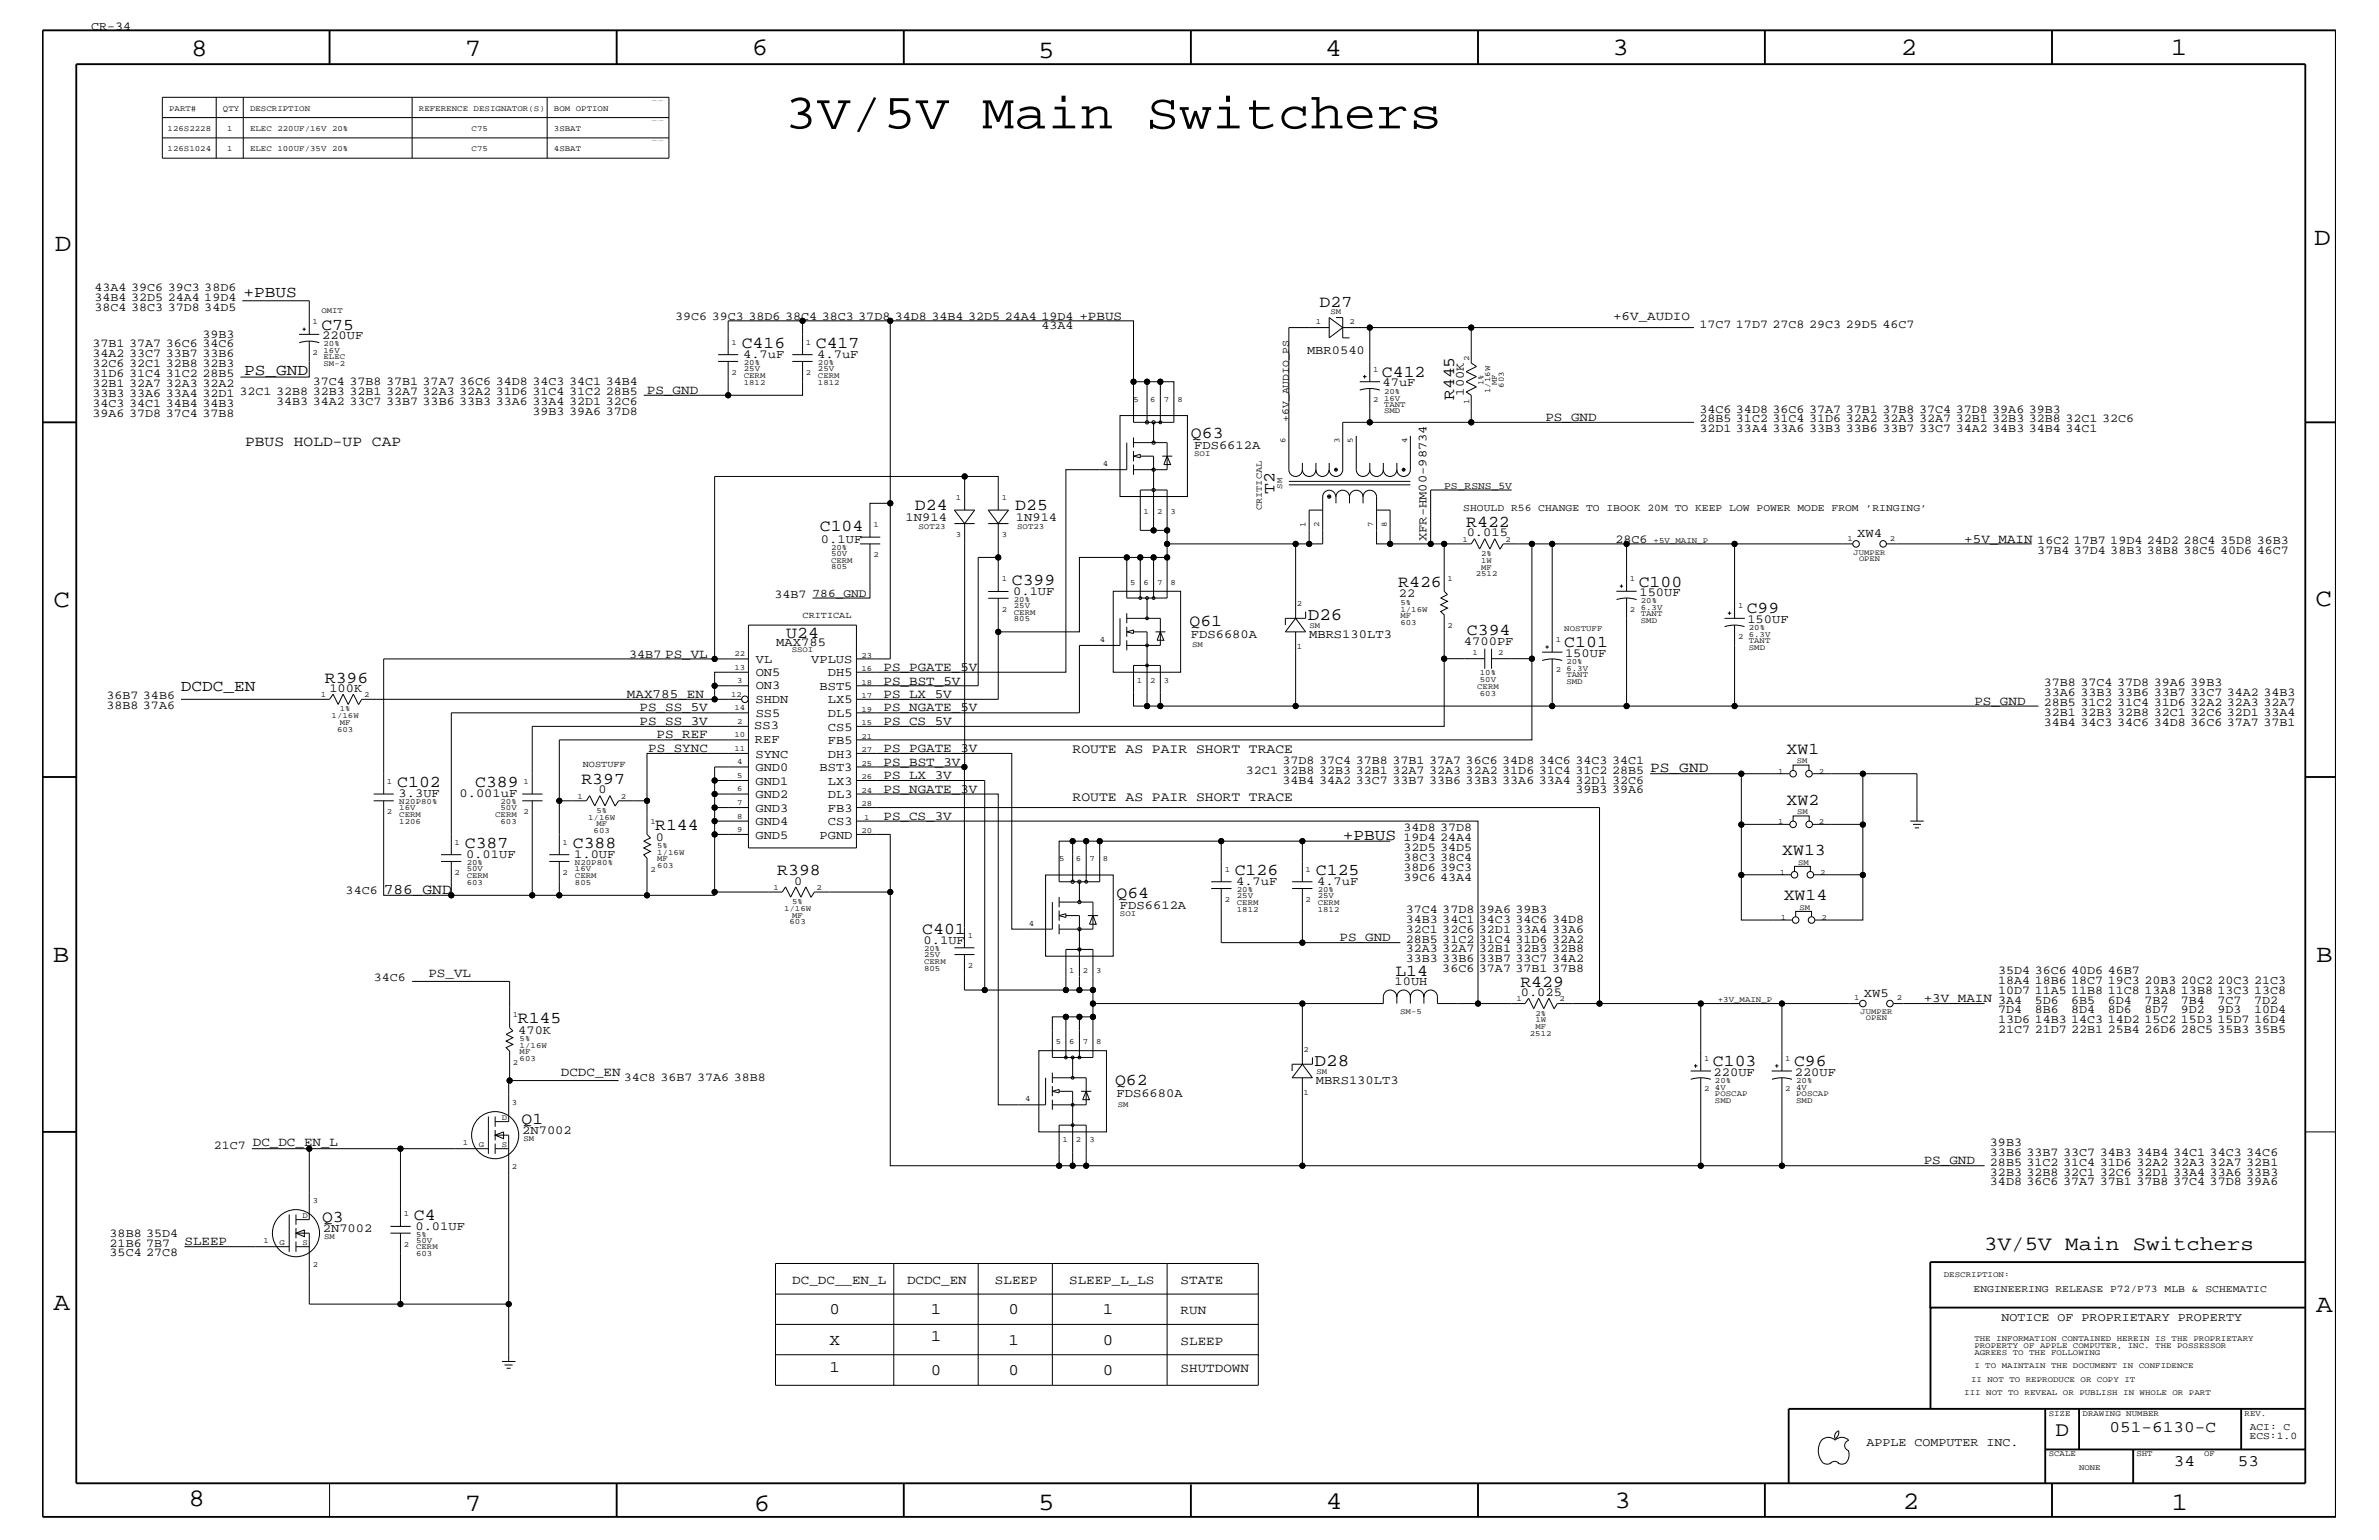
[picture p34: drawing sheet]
<svg xmlns="http://www.w3.org/2000/svg" width="432mm" height="279mm" viewBox="0 0 432 279" stroke-linecap="round" stroke-linejoin="round" font-family="sans-serif">
<defs><g id="words">
<text font-size="9" x="142.4" y="23.3">3V/5V Main Switchers</text>
<g font-size="4.6">
<text x="34.7" y="10.2">8</text>
<text x="84.4" y="10.2">7</text>
<text x="136.4" y="10">6</text>
<text x="188.4" y="10.6">5</text>
<text x="240.5" y="10.2">4</text>
<text x="292.7" y="10">3</text>
<text x="345" y="9.9">2</text>
<text x="394" y="9.9">1</text>
<text x="9.9" y="45.6">D</text>
<text x="420" y="44.5">D</text>
<text x="9.7" y="110.2">C</text>
<text x="420.3" y="110">C</text>
<text x="9.6" y="174.6">B</text>
<text x="420.4" y="174.5">B</text>
<text x="9.7" y="237.7">A</text>
<text x="420.4" y="238.1">A</text>
<text x="34.2" y="273.3">8</text>
<text x="84.4" y="274.1">7</text>
<text x="136.8" y="274.1">6</text>
<text x="188.4" y="273.9">5</text>
<text x="240.7" y="273.8">4</text>
<text x="293" y="273.6">3</text>
<text x="345.4" y="273.8">2</text>
<text x="394.2" y="274">1</text>
</g>
<text font-size="3.8" x="373.1" y="260.5">D</text>
<text font-size="3.7" x="360.2" y="226.8">3V/5V Main Switchers</text>
<g font-size="3.2">
<text x="237.4" y="112.5">D26</text>
<text x="238.6" y="193.5">D28</text>
</g>
<g font-size="3">
<text x="58.3" y="59.8">C75</text>
<text x="239.5" y="55.7">D27</text>
<text x="134.6" y="63.1">C416</text>
<text x="148.1" y="63.1">C417</text>
<text x="250.8" y="68.4">C412</text>
<text x="263.9" y="72.6" transform="rotate(-90 263.9 72.6)">R445</text>
<text x="216.2" y="79.5">Q63</text>
<text x="231.4" y="89.6" transform="rotate(-90 231.4 89.6)">T2</text>
<text x="166.1" y="92.5">D24</text>
<text x="184.3" y="92.5">D25</text>
<text x="266.1" y="95.6">R422</text>
<text x="148.8" y="96.3">C104</text>
<text x="183.6" y="106.1">C399</text>
<text x="253.8" y="106.6">R426</text>
<text x="297.4" y="106.4">C100</text>
<text x="215.9" y="113.5">Q61</text>
<text x="317" y="111.3">C99</text>
<text x="142.7" y="115.7">U24</text>
<text x="266.3" y="115.2">C394</text>
<text x="283.9" y="117.4">C101</text>
<text x="58.9" y="123.8">R396</text>
<text x="324.3" y="136.8">XW1</text>
<text x="72.1" y="142.8">C102</text>
<text x="86.2" y="142.8">C389</text>
<text x="105.5" y="142.2">R397</text>
<text x="324.3" y="146">XW2</text>
<text x="84.4" y="153.8">C387</text>
<text x="104" y="153.8">C388</text>
<text x="118.9" y="150.7">R144</text>
<text x="323.5" y="155.2">XW13</text>
<text x="141.1" y="158.7">R398</text>
<text x="224.1" y="158.7">C126</text>
<text x="238.8" y="158.7">C125</text>
<text x="202.6" y="162.9">Q64</text>
<text x="323.7" y="163.4">XW14</text>
<text x="167.4" y="169.5">C401</text>
<text x="253.3" y="177">L14</text>
<text x="275.9" y="179">R429</text>
<text x="94" y="185.7">R145</text>
<text x="202.4" y="196.9">Q62</text>
<text x="310.9" y="193.5">C103</text>
<text x="325.6" y="193.5">C96</text>
<text x="94.7" y="204">Q1</text>
<text x="58.5" y="221.8">Q3</text>
<text x="75.1" y="221.3">C4</text>
</g>
<g font-size="2.9">
<text x="44.2" y="53.9">+PBUS</text>
<text x="44.3" y="67.9">PS_GND</text>
<text x="32.9" y="125.4">DCDC_EN</text>
<text x="243.7" y="152.4">+PBUS</text>
<text x="150.5" y="238.5">0</text>
<text x="169" y="238.5">1</text>
<text x="183" y="238.5">0</text>
<text x="200.2" y="238.5">1</text>
<text x="150.5" y="244">X</text>
<text x="169" y="243.4">1</text>
<text x="183" y="244">1</text>
<text x="200.2" y="244">0</text>
<text x="150.5" y="248.9">1</text>
<text x="169" y="249.5">0</text>
<text x="183" y="249.5">0</text>
<text x="200.2" y="249.5">0</text>
<text x="382.9" y="259.9">051-6130-C</text>
<text x="394.5" y="266">34</text>
<text x="406.2" y="266">53</text>
</g>
<g font-size="2.7">
<text x="44.5" y="80.9">PBUS HOLD-UP CAP</text>
<text x="299.5" y="140.1">PS_GND</text>
<text x="69.6" y="162.2">786_GND</text>
</g>
<g font-size="2.4">
<text x="194.7" y="136.7">ROUTE AS PAIR SHORT TRACE</text>
<text x="194.7" y="145.3">ROUTE AS PAIR SHORT TRACE</text>
</g>
<g font-size="2.3">
<text x="292.8" y="58">+6V_AUDIO</text>
<text x="117.4" y="71.5">PS_GND</text>
<text x="280.5" y="76.4">PS_GND</text>
<text x="337.1" y="97.5">XW4</text>
<text x="356.5" y="98.4">+5V_MAIN 16C2 17B7 19D4 24D2 28C4 35D8 36B3</text>
<text x="160.4" y="124.2">PS_BST_5V</text>
<text x="160.4" y="121.8">PS_PGATE_5V</text>
<text x="113.8" y="126.6">MAX785_EN</text>
<text x="116.1" y="131.5">PS_SS_3V</text>
<text x="116.1" y="129.1">PS_SS_5V</text>
<text x="160.4" y="126.6">PS_LX_5V</text>
<text x="160.4" y="131.5">PS_CS_5V</text>
<text x="160.4" y="129.1">PS_NGATE_5V</text>
<text x="358.4" y="127.8">PS_GND</text>
<text x="117.6" y="136.4">PS_SYNC</text>
<text x="119.2" y="134">PS_REF</text>
<text x="160.4" y="136.4">PS_PGATE_3V</text>
<text x="160.4" y="141.4">PS_LX_3V</text>
<text x="160.4" y="138.9">PS_BST_3V</text>
<text x="160.4" y="143.8">PS_NGATE_3V</text>
<text x="160.4" y="148.7">PS_CS_3V</text>
<text x="243.1" y="170.8">PS_GND</text>
<text x="77.8" y="177.2">PS_VL</text>
<text x="338.3" y="180.8">XW5</text>
<text x="349.2" y="181.8">+3V_MAIN 3A4</text>
<text x="101.8" y="195.3">DCDC_EN</text>
<text x="349.2" y="211.2">PS_GND</text>
<text x="33.5" y="225.9">SLEEP</text>
<text x="143.8" y="232.9">DC_DC__EN_L</text>
<text x="164.6" y="232.9">DCDC_EN</text>
<text x="180.6" y="232.9">SLEEP</text>
<text x="194.1" y="232.9">SLEEP_L_LS</text>
<text x="214.3" y="232.9">STATE</text>
<text x="214.3" y="238.5">RUN</text>
<text x="214.3" y="244">SLEEP</text>
<text x="214.3" y="248.9">SHUTDOWN</text>
</g>
<g font-size="2.2">
<text x="16.6" y="5.5">CR-34</text>
<text x="17.1" y="52.8">43A4 39C6 39C3 38D6</text>
<text x="17.1" y="54.6">34B4 32D5 24A4 19D4</text>
<text x="17.1" y="56.4">38C4 38C3 37D8 34D5</text>
<text x="122.6" y="58">39C6 39C3 38D6 38C4 38C3 37D8 34D8 34B4 32D5 24A4 19D4 +PBUS</text>
<text x="189" y="59.8">43A4</text>
<text x="308.5" y="59.4">17C7 17D7 27C8 29C3 29D5 46C7</text>
<text x="16.8" y="64.8">34A2 33C7 33B7 33B6</text>
<text x="16.8" y="63">37B1 37A7 36C6 34C6</text>
<text x="36.7" y="61.3">39B3</text>
<text x="58.5" y="61.5">220UF</text>
<text x="134.9" y="65">4.7uF</text>
<text x="148.3" y="65">4.7uF</text>
<text x="237.2" y="64.2">MBR0540</text>
<text x="16.8" y="68.4">31D6 31C4 31C2 28B5</text>
<text x="16.8" y="70.2">32B1 32A7 32A3 32A2</text>
<text x="16.8" y="66.6">32C6 32C1 32B8 32B3</text>
<text x="16.8" y="72">33B3 33A6 33A4 32D1 32C1 32B8 32B3 32B1 32A7 32A3 32A2 31D6 31C4 31C2 28B5</text>
<text x="56.8" y="69.9">37C4 37B8 37B1 37A7 36C6 34D8 34C3 34C1 34B4</text>
<text x="251" y="70.1">47uF</text>
<text x="265.7" y="71.8" transform="rotate(-90 265.7 71.8)">100K</text>
<text x="16.8" y="73.8">34C3 34C1 34B4 34B3</text>
<text x="16.8" y="75.6">39A6 37D8 37C4 37B8</text>
<text x="50.1" y="73.5">34B3 34A2 33C7 33B7 33B6 33B3 33A6 33A4 32D1 32C6</text>
<text x="96.6" y="75.3">39B3 39A6 37D8</text>
<text x="308.5" y="76.6">28B5 31C2 31C4 31D6 32A2 32A3 32A7 32B1 32B3 32B8 32C1 32C6</text>
<text x="308.5" y="74.8">34C6 34D8 36C6 37A7 37B1 37B8 37C4 37D8 39A6 39B3</text>
<text x="216.7" y="81.5">FDS6612A</text>
<text x="308.5" y="78.4">32D1 33A4 33A6 33B3 33B6 33B7 33C7 34A2 34B3 34B4 34C1</text>
<text x="164.4" y="94.5">1N914</text>
<text x="184.4" y="94.5">1N914</text>
<text x="149" y="98.5">0.1UF</text>
<text x="258.9" y="98.2" transform="rotate(-90 258.9 98.2)">XFR-HM00-98734</text>
<text x="266.2" y="97.3">0.015</text>
<text x="293.2" y="98.4">28C6</text>
<text x="369.8" y="100.5">37B4 37D4 38B3 38B8 38C5 40D6 46C7</text>
<text x="183.9" y="107.9">0.1UF</text>
<text x="140.6" y="108.5">34B7 786_GND</text>
<text x="253.9" y="108.4">22</text>
<text x="297.6" y="108.1">150UF</text>
<text x="317.2" y="113">150UF</text>
<text x="114.2" y="119.3">34B7 PS_VL</text>
<text x="140.9" y="117.2">MAX785</text>
<text x="216.2" y="115.7">FDS6680A</text>
<text x="237.6" y="115.7">MBRS130LT3</text>
<text x="265.7" y="117.1">4700PF</text>
<text x="284.1" y="119.2">150UF</text>
<text x="59.8" y="125.5">100K</text>
<text x="137.2" y="125">ON3</text>
<text x="137.2" y="122.7">ON5</text>
<text x="137.2" y="120.3">VL</text>
<text x="147.2" y="120.3">VPLUS</text>
<text x="148.8" y="125.2">BST5</text>
<text x="150.3" y="122.7">DH5</text>
<text x="371" y="124.5">37B8 37C4 37D8 39A6 39B3</text>
<text x="19.3" y="126.9">36B7 34B6</text>
<text x="19.3" y="128.7">38B8 37A6</text>
<text x="137.1" y="127.6">SHDN</text>
<text x="137.2" y="130.1">SS5</text>
<text x="150.3" y="130.1">DL5</text>
<text x="150.3" y="127.6">LX5</text>
<text x="371" y="128.1">28B5 31C2 31C4 31D6 32A2 32A3 32A7</text>
<text x="371" y="129.9">32B1 32B3 32B8 32C1 32C6 32D1 33A4</text>
<text x="371" y="126.3">33A6 33B3 33B6 33B7 33C7 34A2 34B3</text>
<text x="371" y="131.7">34B4 34C3 34C6 34D8 36C6 37A7 37B1</text>
<text x="136.9" y="132.3">SS3</text>
<text x="137" y="134.7">REF</text>
<text x="137.1" y="137.5">SYNC</text>
<text x="150.3" y="132.5">CS5</text>
<text x="150.3" y="135">FB5</text>
<text x="150.3" y="137.5">DH3</text>
<text x="108.6" y="143.9">0</text>
<text x="137.1" y="142.4">GND1</text>
<text x="137.1" y="139.9">GND0</text>
<text x="148.8" y="139.9">BST3</text>
<text x="150.3" y="142.4">LX3</text>
<text x="226.1" y="140.4">32C1 32B8 32B3 32B1 32A7 32A3 32A2 31D6 31C4 31C2 28B5</text>
<text x="232.8" y="142.2">34B4 34A2 33C7 33B7 33B6 33B3 33A6 33A4 32D1 32C6</text>
<text x="232.8" y="138.6">37D8 37C4 37B8 37B1 37A7 36C6 34D8 34C6 34C3 34C1</text>
<text x="286" y="143.9">39B3 39A6</text>
<text x="72.3" y="144.7">3.3UF</text>
<text x="83.4" y="144.7">0.001uF</text>
<text x="137.1" y="149.7">GND4</text>
<text x="137.1" y="147.3">GND3</text>
<text x="137.1" y="144.8">GND2</text>
<text x="150.3" y="149.7">CS3</text>
<text x="150.3" y="147.3">FB3</text>
<text x="150.3" y="144.8">DL3</text>
<text x="84.6" y="155.7">0.01UF</text>
<text x="104.2" y="155.7">1.0UF</text>
<text x="119" y="152.5">0</text>
<text x="137.1" y="152.1">GND5</text>
<text x="148.8" y="152.1">PGND</text>
<text x="254.8" y="152.6">19D4 24A4</text>
<text x="254.8" y="154.4">32D5 34D5</text>
<text x="254.8" y="150.8">34D8 37D8</text>
<text x="144.2" y="160.5">0</text>
<text x="224.4" y="160.6">4.7uF</text>
<text x="239.1" y="160.6">4.7uF</text>
<text x="254.8" y="156.2">38C3 38C4</text>
<text x="254.8" y="158">38D6 39C3</text>
<text x="254.8" y="159.8">39C6 43A4</text>
<text x="62.7" y="162.2">34C6</text>
<text x="203.3" y="164.9">FDS6612A</text>
<text x="255.1" y="167.4">34B3 34C1 34C3 34C6 34D8</text>
<text x="255.1" y="165.7">37C4 37D8 39A6 39B3</text>
<text x="167.6" y="171.3">0.1UF</text>
<text x="255.1" y="171">28B5 31C2 31C4 31D6 32A2</text>
<text x="255.1" y="172.8">32A3 32A7 32B1 32B3 32B8</text>
<text x="255.1" y="169.2">32C1 32C6 32D1 33A4 33A6</text>
<text x="67.9" y="178.1">34C6</text>
<text x="253.1" y="178.7">10UH</text>
<text x="255.1" y="174.6">33B3 33B6 33B7 33C7 34A2</text>
<text x="261.8" y="176.4">36C6 37A7 37B1 37B8</text>
<text x="362.7" y="178.5">18A4 18B6 18C7 19C3 20B3 20C2 20C3 21C3</text>
<text x="362.7" y="176.7">35D4 36C6 40D6 46B7</text>
<text x="276" y="180.7">0.025</text>
<text x="362.7" y="183.9">7D4</text>
<text x="362.7" y="180.3">10D7 11A5 11B8 11C8 13A8 13B8 13C3 13C8</text>
<text x="362.7" y="185.6">13D6 14B3 14C3 14D2 15C2 15D3 15D7 16D4</text>
<text x="369.3" y="182.1">5D6</text>
<text x="369.3" y="183.9">8B6</text>
<text x="375.9" y="182.1">6B5</text>
<text x="375.9" y="183.9">8D4</text>
<text x="382.6" y="182.1">6D4</text>
<text x="382.6" y="183.9">8D6</text>
<text x="389.2" y="182.1">7B2</text>
<text x="389.2" y="183.9">8D7</text>
<text x="395.9" y="182.1">7B4</text>
<text x="395.9" y="183.9">9D2</text>
<text x="402.5" y="182.1">7C7</text>
<text x="402.5" y="183.9">9D3</text>
<text x="409.1" y="182.1">7D2</text>
<text x="409.2" y="183.9">10D4</text>
<text x="94.1" y="187.5">470K</text>
<text x="362.7" y="187.4">21C7 21D7 22B1 25B4 26D6 28C5 35B3 35B5</text>
<text x="113.2" y="196">34C8 36B7 37A6 38B8</text>
<text x="238.8" y="196.6">MBRS130LT3</text>
<text x="311" y="195.2">220UF</text>
<text x="325.8" y="195.2">220UF</text>
<text x="202.6" y="199.1">FDS6680A</text>
<text x="38.8" y="208.4">21C7 DC_DC_EN_L</text>
<text x="94.8" y="205.7">2N7002</text>
<text x="361.2" y="209.7">33B6 33B7 33C7 34B3 34B4 34C1 34C3 34C6</text>
<text x="361.2" y="207.9">39B3</text>
<text x="361.2" y="211.5">28B5 31C2 31C4 31D6 32A2 32A3 32A7 32B1</text>
<text x="361.2" y="213.3">32B3 32B8 32C1 32C6 32D1 33A4 33A6 33B3</text>
<text x="361.2" y="215">34D8 36C6 37A7 37B1 37B8 37C4 37D8 39A6</text>
<text x="19.9" y="226.2">21B6 7B7</text>
<text x="19.9" y="228">35C4 27C8</text>
<text x="19.9" y="224.4">38B8 35D4</text>
<text x="58.6" y="223.5">2N7002</text>
<text x="75.4" y="223.1">0.01UF</text>
<text x="363.3" y="239.7">NOTICE OF PROPRIETARY PROPERTY</text>
<text x="338.8" y="262.3">APPLE COMPUTER INC.</text>
</g>
<g font-size="1.9">
<text x="233.9" y="76.5" transform="rotate(-90 233.9 76.5)">+6V_AUDIO_PS</text>
<text x="262.1" y="88.6">PS_RSNS_5V</text>
<text x="265.6" y="92.6">SHOULD R56 CHANGE TO IBOOK 20M TO KEEP LOW POWER MODE FROM ’RINGING’</text>
<text x="358.2" y="234.4">ENGINEERING RELEASE P72/P73 MLB &amp; SCHEMATIC</text>
<text x="408.3" y="261.1">ECS:1.0</text>
<text x="408.3" y="259.5">ACI: C</text>
</g>
<g font-size="1.7">
<text x="229" y="92.5" transform="rotate(-90 229 92.5)">CRITICAL</text>
<text x="145.7" y="112.2">CRITICAL</text>
<text x="105.8" y="139.1">NOSTUFF</text>
</g>
<g font-size="1.5">
<text x="30.4" y="23.8">126S2228</text>
<text x="30.7" y="20.1">PART#</text>
<text x="40.5" y="20.1">QTY</text>
<text x="41.2" y="23.8">1</text>
<text x="45.4" y="20.1">DESCRIPTION</text>
<text x="45.4" y="23.8">ELEC 220UF/16V 20%</text>
<text x="76" y="20.1">REFERENCE DESIGNATOR(S)</text>
<text x="85.6" y="23.8">C75</text>
<text x="100.5" y="20.1">BOM OPTION</text>
<text x="100.5" y="23.8">3SBAT</text>
<text x="30.4" y="27.5">126S1024</text>
<text x="41.2" y="27.5">1</text>
<text x="45.4" y="27.5">ELEC 100UF/35V 20%</text>
<text x="85.6" y="27.5">C75</text>
<text x="100.5" y="27.5">4SBAT</text>
<text x="56.7" y="58.8">1</text>
<text x="58.3" y="56.8">OMIT</text>
<text x="238.8" y="58.8">1</text>
<text x="241.5" y="57">SM</text>
<text x="244.9" y="58.8">2</text>
<text x="56.7" y="64.3">2</text>
<text x="58.7" y="65.2">ELEC</text>
<text x="58.7" y="64.1">16V</text>
<text x="58.7" y="62.9">20%</text>
<text x="132.8" y="62.5">1</text>
<text x="146.3" y="62.5">1</text>
<text x="266.7" y="65.4" transform="rotate(-90 266.7 65.4)">2</text>
<text x="58.7" y="66.4">SM-2</text>
<text x="132.8" y="68">2</text>
<text x="135" y="69.8">1812</text>
<text x="135" y="68.5">CERM</text>
<text x="135" y="67.3">25V</text>
<text x="135" y="66.2">20%</text>
<text x="146.3" y="68">2</text>
<text x="148.5" y="69.8">1812</text>
<text x="148.5" y="68.5">CERM</text>
<text x="148.5" y="67.3">25V</text>
<text x="148.5" y="66.2">20%</text>
<text x="249.3" y="67.4">1</text>
<text x="251.2" y="71.5">20%</text>
<text x="269.2" y="69.8" transform="rotate(-90 269.2 69.8)">1%</text>
<text x="270.5" y="71.4" transform="rotate(-90 270.5 71.4)">1/16W</text>
<text x="271.7" y="69.8" transform="rotate(-90 271.7 69.8)">MF</text>
<text x="272.9" y="70.4" transform="rotate(-90 272.9 70.4)">603</text>
<text x="205.7" y="72.9">5</text>
<text x="208.8" y="72.9">6</text>
<text x="211.2" y="72.9">7</text>
<text x="213.7" y="72.9">8</text>
<text x="249.3" y="72.9">2</text>
<text x="251.2" y="75">SMD</text>
<text x="251.2" y="73.8">TANT</text>
<text x="251.2" y="72.7">16V</text>
<text x="266.7" y="73.3" transform="rotate(-90 266.7 73.3)">1</text>
<text x="216.7" y="82.8">SOI</text>
<text x="233.3" y="80.3" transform="rotate(-90 233.3 80.3)">6</text>
<text x="243.1" y="80.3" transform="rotate(-90 243.1 80.3)">3</text>
<text x="245.6" y="80.3" transform="rotate(-90 245.6 80.3)">5</text>
<text x="255.4" y="80.3" transform="rotate(-90 255.4 80.3)">4</text>
<text x="200.2" y="84.6">4</text>
<text x="232.7" y="88.6" transform="rotate(-90 232.7 88.6)">SM</text>
<text x="158.5" y="95.6">1</text>
<text x="166.7" y="96">SOT23</text>
<text x="173.5" y="90.7">1</text>
<text x="181.8" y="90.7">1</text>
<text x="184.6" y="96">SOT23</text>
<text x="207.6" y="93.2">1</text>
<text x="210" y="93.2">2</text>
<text x="212.5" y="93.2">3</text>
<text x="237" y="95.6" transform="rotate(-90 237 95.6)">1</text>
<text x="239.4" y="95.6" transform="rotate(-90 239.4 95.6)">2</text>
<text x="249.3" y="95.6" transform="rotate(-90 249.3 95.6)">7</text>
<text x="251.7" y="95.6" transform="rotate(-90 251.7 95.6)">8</text>
<text x="150.8" y="100.8">50V</text>
<text x="150.8" y="99.7">20%</text>
<text x="158.5" y="101.1">2</text>
<text x="173.5" y="97.5">3</text>
<text x="181.8" y="97.5">3</text>
<text x="265.4" y="98.3">1</text>
<text x="268.9" y="100.9">2%</text>
<text x="273.3" y="98.3">2</text>
<text x="300.1" y="98.4">+5V_MAIN_P</text>
<text x="335.3" y="98.1">1</text>
<text x="343" y="98.1">2</text>
<text x="150.8" y="103.3">805</text>
<text x="150.8" y="102.1">CERM</text>
<text x="181.8" y="105.5">1</text>
<text x="205.1" y="106">5</text>
<text x="207.6" y="106">6</text>
<text x="210" y="106">7</text>
<text x="212.5" y="106">8</text>
<text x="262.7" y="105.4">1</text>
<text x="267.9" y="104.6">2512</text>
<text x="268.9" y="103.3">MF</text>
<text x="268.9" y="102.1">1W</text>
<text x="295.8" y="105.4">1</text>
<text x="181.8" y="111">2</text>
<text x="184" y="112.7">805</text>
<text x="184" y="111.5">CERM</text>
<text x="184" y="110.3">25V</text>
<text x="184" y="109.2">20%</text>
<text x="235.4" y="110">2</text>
<text x="237.7" y="113.9">SM</text>
<text x="254.2" y="113.4">603</text>
<text x="254.2" y="112.2">MF</text>
<text x="254.2" y="111">1/16W</text>
<text x="254.2" y="109.7">5%</text>
<text x="295.8" y="111">2</text>
<text x="297.8" y="113">SMD</text>
<text x="297.8" y="111.8">TANT</text>
<text x="297.8" y="110.7">6.3V</text>
<text x="297.8" y="109.5">20%</text>
<text x="315.5" y="110.3">1</text>
<text x="133.3" y="119.1">22</text>
<text x="143.7" y="118.3">SSOI</text>
<text x="156.4" y="119.3">23</text>
<text x="199.6" y="116.5">4</text>
<text x="216.4" y="117.4">SM</text>
<text x="235.4" y="117.7">1</text>
<text x="262.7" y="114">2</text>
<text x="267.3" y="118.9">1</text>
<text x="271.9" y="118.9">2</text>
<text x="282.4" y="116.5">1</text>
<text x="283.9" y="114.4">NOSTUFF</text>
<text x="315.5" y="115.9">2</text>
<text x="317.4" y="117.9">SMD</text>
<text x="317.4" y="116.7">TANT</text>
<text x="317.4" y="115.6">6.3V</text>
<text x="317.4" y="114.4">20%</text>
<text x="133.3" y="121.5">13</text>
<text x="133.8" y="124">3</text>
<text x="156.4" y="121.8">16</text>
<text x="156.4" y="124.2">18</text>
<text x="206.3" y="123.8">1</text>
<text x="208.8" y="123.8">2</text>
<text x="211.2" y="123.8">3</text>
<text x="268.1" y="125">CERM</text>
<text x="268.6" y="123.8">50V</text>
<text x="268.6" y="122.6">10%</text>
<text x="282.4" y="122">2</text>
<text x="284.3" y="124.1">SMD</text>
<text x="284.3" y="122.9">TANT</text>
<text x="284.3" y="121.8">6.3V</text>
<text x="284.3" y="120.5">20%</text>
<text x="58.3" y="126.5">1</text>
<text x="60.2" y="130.3">1/16W</text>
<text x="61.7" y="131.5">MF</text>
<text x="61.7" y="129.1">1%</text>
<text x="66.1" y="126.5">2</text>
<text x="132.7" y="126.4">12</text>
<text x="133.3" y="128.9">14</text>
<text x="133.8" y="131.3">2</text>
<text x="156.4" y="126.7">17</text>
<text x="156.4" y="129.1">19</text>
<text x="156.4" y="131.6">15</text>
<text x="268.6" y="126.2">603</text>
<text x="61.2" y="132.8">603</text>
<text x="133.3" y="136.2">11</text>
<text x="133.3" y="133.8">10</text>
<text x="156.4" y="134">21</text>
<text x="156.4" y="136.5">27</text>
<text x="70.2" y="142.2">1</text>
<text x="95" y="142.2">1</text>
<text x="133.8" y="143.6">6</text>
<text x="133.8" y="141.1">5</text>
<text x="133.8" y="138.7">4</text>
<text x="156.4" y="141.4">26</text>
<text x="156.4" y="143.8">24</text>
<text x="156.4" y="138.9">25</text>
<text x="322.8" y="140.4">1</text>
<text x="326.1" y="138.5">SM</text>
<text x="330.1" y="140.4">2</text>
<text x="70.2" y="147.7">2</text>
<text x="72.5" y="149.4">1206</text>
<text x="72.5" y="148.2">CERM</text>
<text x="72.5" y="147">16V</text>
<text x="72.5" y="145.9">N20P80%</text>
<text x="89.9" y="148.2">CERM</text>
<text x="90.8" y="149.4">603</text>
<text x="90.8" y="147">50V</text>
<text x="90.8" y="145.9">20%</text>
<text x="95" y="147.7">2</text>
<text x="104.8" y="144.9">1</text>
<text x="106.7" y="148.7">1/16W</text>
<text x="108.2" y="149.9">MF</text>
<text x="108.2" y="147.5">5%</text>
<text x="112.7" y="144.9">2</text>
<text x="118.1" y="149.6">1</text>
<text x="133.8" y="148.5">8</text>
<text x="133.8" y="146.1">7</text>
<text x="156.4" y="146.3">28</text>
<text x="156.9" y="148.7">1</text>
<text x="322.8" y="149.6">1</text>
<text x="326.2" y="147.7">SM</text>
<text x="330.1" y="149.6">2</text>
<text x="82.5" y="153.2">1</text>
<text x="102.1" y="153.2">1</text>
<text x="107.7" y="151.2">603</text>
<text x="119.3" y="155.1">1/16W</text>
<text x="119.3" y="153.8">5%</text>
<text x="133.8" y="150.9">9</text>
<text x="156.4" y="151.2">20</text>
<text x="82.5" y="158.7">2</text>
<text x="84.7" y="160.5">603</text>
<text x="84.7" y="159.3">CERM</text>
<text x="84.7" y="158">50V</text>
<text x="84.7" y="156.9">20%</text>
<text x="102.1" y="158.7">2</text>
<text x="104.4" y="160.5">805</text>
<text x="104.4" y="159.3">CERM</text>
<text x="104.4" y="158">16V</text>
<text x="104.4" y="156.9">N20P80%</text>
<text x="118.1" y="158.2">2</text>
<text x="119.3" y="157.5">603</text>
<text x="119.3" y="156.3">MF</text>
<text x="140.4" y="161.5">1</text>
<text x="148.2" y="161.5">2</text>
<text x="192.2" y="156.3">5</text>
<text x="195.3" y="156.3">6</text>
<text x="197.7" y="156.3">7</text>
<text x="200.2" y="156.3">8</text>
<text x="222.3" y="158.2">1</text>
<text x="224.5" y="161.8">20%</text>
<text x="237" y="158.2">1</text>
<text x="239.2" y="161.8">20%</text>
<text x="323" y="158.7">1</text>
<text x="326.4" y="156.9">SM</text>
<text x="330.3" y="158.7">2</text>
<text x="142.3" y="165.3">1/16W</text>
<text x="143.3" y="167.7">603</text>
<text x="143.8" y="166.5">MF</text>
<text x="143.8" y="164">5%</text>
<text x="186.7" y="167.9">4</text>
<text x="203.3" y="166.1">SOI</text>
<text x="222.3" y="163.7">2</text>
<text x="224.5" y="165.4">1812</text>
<text x="224.5" y="164.2">CERM</text>
<text x="224.5" y="162.9">25V</text>
<text x="237" y="163.7">2</text>
<text x="239.2" y="165.4">1812</text>
<text x="239.2" y="164.2">CERM</text>
<text x="239.2" y="162.9">25V</text>
<text x="323.2" y="166.9">1</text>
<text x="326.6" y="165.1">SM</text>
<text x="330.6" y="166.9">2</text>
<text x="167.7" y="173.7">25V</text>
<text x="167.7" y="172.6">20%</text>
<text x="175.7" y="170.1">1</text>
<text x="167.7" y="176.1">805</text>
<text x="167.7" y="174.9">CERM</text>
<text x="175.7" y="175.6">2</text>
<text x="194.1" y="176.5">1</text>
<text x="196.5" y="176.5">2</text>
<text x="199" y="176.5">3</text>
<text x="93.1" y="184.6">1</text>
<text x="254.1" y="184">SM-5</text>
<text x="275.3" y="181.7">1</text>
<text x="278.7" y="185.5">1W</text>
<text x="278.7" y="184.3">2%</text>
<text x="283.1" y="181.7">2</text>
<text x="311.8" y="181.8">+3V_MAIN_P</text>
<text x="336.5" y="181.4">1</text>
<text x="344.3" y="181.4">2</text>
<text x="94.3" y="191.3">MF</text>
<text x="94.3" y="190.1">1/16W</text>
<text x="94.3" y="188.9">5%</text>
<text x="191.6" y="189.4">5</text>
<text x="194.1" y="189.4">6</text>
<text x="196.5" y="189.4">7</text>
<text x="199" y="189.4">8</text>
<text x="236.6" y="190.9">2</text>
<text x="277.7" y="188">2512</text>
<text x="278.7" y="186.7">MF</text>
<text x="93.1" y="193.2">2</text>
<text x="94.3" y="192.5">603</text>
<text x="238.9" y="194.8">SM</text>
<text x="309.3" y="198">2</text>
<text x="309.3" y="192.5">1</text>
<text x="311.3" y="197.7">4V</text>
<text x="311.3" y="196.5">20%</text>
<text x="324" y="198">2</text>
<text x="324" y="192.5">1</text>
<text x="326" y="197.7">4V</text>
<text x="326" y="196.5">20%</text>
<text x="91.1" y="203.3">D</text>
<text x="92.9" y="200.4">3</text>
<text x="186.1" y="199.8">4</text>
<text x="202.9" y="200.8">SM</text>
<text x="236.6" y="198.6">1</text>
<text x="311.3" y="200.1">SMD</text>
<text x="311.3" y="198.8">POSCAP</text>
<text x="326" y="200.1">SMD</text>
<text x="326" y="198.8">POSCAP</text>
<text x="84" y="207.8">1</text>
<text x="86.9" y="208">G</text>
<text x="91.1" y="208.2">S</text>
<text x="95" y="207.1">SM</text>
<text x="192.9" y="207.2">1</text>
<text x="195.3" y="207.2">2</text>
<text x="197.7" y="207.2">3</text>
<text x="92.9" y="212.1">2</text>
<text x="54.9" y="221">D</text>
<text x="56.8" y="218.2">3</text>
<text x="73.3" y="220.7">1</text>
<text x="47.8" y="225.6">1</text>
<text x="50.8" y="225.8">G</text>
<text x="54.9" y="225.9">S</text>
<text x="58.8" y="224.8">SM</text>
<text x="73.3" y="226.2">2</text>
<text x="75.5" y="227.9">603</text>
<text x="75.5" y="226.7">CERM</text>
<text x="75.5" y="225.5">50V</text>
<text x="75.5" y="224.4">5%</text>
<text x="56.8" y="229.9">2</text>
<text x="352.8" y="231.6">DESCRIPTION:</text>
<text x="358.4" y="245.8">AGREES TO THE FOLLOWING</text>
<text x="358.4" y="244.6">PROPERTY OF APPLE COMPUTER, INC. THE POSSESSOR</text>
<text x="358.4" y="243.4">THE INFORMATION CONTAINED HEREIN IS THE PROPRIETARY</text>
<text x="357.8" y="250.7">II NOT TO REPRODUCE OR COPY IT</text>
<text x="358.4" y="248.2">I TO MAINTAIN THE DOCUMENT IN CONFIDENCE</text>
<text x="356.5" y="253.2">III NOT TO REVEAL OR PUBLISH IN WHOLE OR PART</text>
<text x="371.9" y="256.8">SIZE</text>
<text x="378" y="256.8">DRAWING NUMBER</text>
<text x="407.4" y="256.8">REV.</text>
<text x="371.9" y="264.2">SCALE</text>
<text x="377.4" y="266.7">NONE</text>
<text x="387.8" y="264.2">SHT</text>
<text x="400" y="264.2">OF</text>
</g>
<g font-size="1.4">
<text x="336.4" y="100.7">JUMPER</text>
<text x="337.4" y="101.8">OPEN</text>
<text x="337.7" y="184">JUMPER</text>
<text x="338.6" y="185.1">OPEN</text>
</g>
<g font-size=".2">
<text x="118.3" y="18.2">TABLE_5_HEAD</text>
<text x="118.3" y="21.9">TABLE_5_ITEM</text>
<text x="118.3" y="25.6">TABLE_5_ITEM</text>
</g>
</g></defs>
<g fill="none" stroke="#000" stroke-width=".18">
<path d="M29.5 17.7h91.9v11h-91.9zM39.2 17.7v11M44.2 17.7v11M74.8 17.7v11M99.3 17.7v11M29.5 21.3h91.9M29.5 25h91.9M44 54.6h12.1v6.1M54.9 59.7h.6M55.2 59.4v.6M145.7 58.2h-13.5v6.1M161.6 58.2h-15.9v6.1"/>
<path d="M241.3 59.4h-7.4v25.8a1.23 1.23 0 0 0 1.3 1.2 1.23 1.23 0 0 0 1.2-1.2M241.3 57.6l2.4 1.8-2.4 1.9zM242.5 57.6h1.2v3.7h1.2M243.7 59.4h23.3v6.5l1 .6-1.9 .9 1.9 .9-1.9 1 1.9 .9-1.9 .9 .9 .6v4.9h40.5M248.6 59.4v9.9M267 59.4h40.5M54.3 60.7h3.7M54.3 62.2a5.9 5.9 0 0 1 3.7 0M56.1 66.9v1.5h-12.5M56.1 61.9v5M56.2 66.9h-.1M130.3 65.6h3.7"/>
<path d="M130.3 64.3h3.7M132.2 65.6v6.1M143.8 65.6h3.7M143.8 64.3h3.7M145.7 65.6v6.1h-28.9M203.3 75.4h12.2v14.7h-12.2zM205.7 69.3v-11.1h-44.1v33.1M205.7 79.4v1.8M208.2 76.6v-7.3h-2.5v7.3h7.4v-7.3h-2.5v7.3M208.2 69.3h2.4M209.4 76.6v3.7M246.2 79.1v6.1a1.23 1.23 0 0 0 1.2 1.2 1.23 1.23 0 0 0 1.2-1.2"/>
<path d="M246.8 69.3h3.7M246.8 70.8a5.9 5.9 0 0 1 3.6 0M247.4 68.3h.6M247.7 68v.7M248.6 70.5v6.1M256 79.1v6.1a1.23 1.23 0 0 1-1.2 1.2 1.23 1.23 0 0 1-1.3-1.2M267 76.6h-23.3v8.6a1.23 1.23 0 0 1-1.2 1.2 1.23 1.23 0 0 1-1.2-1.2v-1.2M156.1 97.5h3.7M156.1 98.7h3.7M157.9 98.7v9.8h-10.4M157.9 97.5v-6.2h3.7v28.2h-6.2M173.2 92.5h3.7l-1.8 2.5z"/>
<path d="M173.2 95h3.7M175.1 86.4h-45.4v33.1h6.1M175.1 95l-.1 44.1M175.1 92.5v-6.1h6.1v6.1M179.4 92.5h3.6l-1.8 2.5zM179.4 95h3.6M181.2 95v12.3M204.5 80.3v4.9h-11v36.8h-38.1M205.7 80.3h6.1v4.9h-6.1M205.7 81.8v1.9M205.7 84.3v1.8M205.7 82.8l1.3-.4v.7z"/>
<path d="M207 82.8h2.4v13.4h-2.4v-7.3h4.8v7.3h-2.4M210.9 82.8h1.9M211.8 82.8l.7 1.5h-1.3zM211.8 96.2v4.9M233.9 87.3h22.1M233.9 88h22.1M235.2 98.7v13.5M236.4 84v1.2M238.8 85.2a1.23 1.23 0 0 1-1.2 1.2 1.23 1.23 0 0 1-1.2-1.2M238.8 84v1.2M240.1 90.1v8.6h-28.3M240.1 92.5h-2.5v6.2"/>
<path d="M241 90.1h.6M241.2 85.2a1.19 1.19 0 0 1-1.2 1.2 1.19 1.19 0 0 1-1.2-1.2M241.3 89.8v.6M242.2 85.2h.6M242.4 90.1a1.19 1.19 0 0 0-1.2-1.2 1.19 1.19 0 0 0-1.1 1.2M242.5 84.9v.6M242.5 90.1v1.2M244.9 90.1v1.2M247.4 90.1v1.2M248.6 84v1.2M249.9 90.1a1.23 1.23 0 0 0-1.3-1.2 1.23 1.23 0 0 0-1.2 1.2 1.23 1.23 0 0 0-1.2-1.2 1.23 1.23 0 0 0-1.3 1.2 1.23 1.23 0 0 0-1.2-1.2 1.23 1.23 0 0 0-1.2 1.2M249.9 92.5h2.4v6.2h7.4"/>
<path d="M249.9 90.1v8.6h2.4M251.1 85.2a1.23 1.23 0 0 1-1.2 1.2 1.23 1.23 0 0 1-1.3-1.2M251.1 84v1.2M253.5 85.2a1.23 1.23 0 0 1-1.2 1.2 1.23 1.23 0 0 1-1.2-1.2M253.5 84v1.2M254.5 85.2h.6M254.8 84.9v.6M262.1 98.7h4.9l.6-1 1 1.9 .9-1.9 .9 1.9 .9-1.9 .9 1.9M272.2 99.7l.6-1h8.9v19.6M274.4 88.9h-14.7v9.8h2.4v8.6l.6 .6-1.2 .6 1.2 .6-1.2 .6 1.2 .6-1.2 .7 .6 .5v20.3h-106.7M278 98.7v20.8M281.7 98.7h13.5v8.6"/>
<path d="M295.2 98.7h19.6v13.5M314.8 98.7h21.5M342.4 98.7h26.4M129.7 119.5h-60.1v24.6M135.8 113.4h19.6v40.4h-19.6zM179.4 108.5h3.6M179.4 107.3h3.6M181.2 114.6v12.3h-25.8M181.2 101.1h-3.7v23.3h-22.1M202.1 107.3h12.2v14.7h-12.2zM203.3 112.2v4.9h-7.4v12.2h-40.5M204.5 101.1h-8.6v13.5h-14.7v-6.1"/>
<path d="M204.5 112.2h6.1v4.9h-6.1M204.5 114.6l1.2-.3v.6zM204.5 111.3v1.8M204.5 113.7v1.8M204.5 116.2v1.8M205.7 114.6h2.5v13.5h-2.5v-7.4h4.9v7.4h-2.4M207 101.1h-2.5v7.4h7.3v-7.4h-2.4v7.4M208.2 108.5v3.7M209.4 101.1h-2.4v7.4M209.7 114.6h1.8M210.6 114.6l.6 1.6h-1.2zM235.2 114.6v13.5h46.5v-8.6"/>
<path d="M235.2 112.2l1.8 2.4h-3.7zM237 111v1.2h-3.7v1.2M262.1 119.5h7.4M269.5 117.7v3.6M270.7 117.7v3.6M270.7 119.5h3.7M274.4 119.5h3.6v14.7h-122.6M274.4 119.5h.1M279.9 118.3h3.7M279.9 119.8a5.9 5.9 0 0 1 3.6 0M280.5 117.4h.6M280.8 117.1v.6"/>
<path d="M293.4 107.3h3.7M293.4 108.8a5.9 5.9 0 0 1 3.7 0M294 106.3h.6M294.3 106v.6M295.2 108.5v19.6h19.6v-14.7M313 112.2h3.7M313 113.7a5.9 5.9 0 0 1 3.7 0M313.6 111.3h.6M313.9 111v.5M60.5 125.9l-.7 1h-26.9M62.3 125.9l-.9 1.9-.9-1.9M64.1 125.9l1 1.9 .6-.9h68.9"/>
<path d="M64.1 125.9l-.9 1.9-.9-1.9M129.7 124.4v2.5M135.8 122h-6.1v2.4h6.1M135.8 134.2h-34.3v11.1h4.9l.6-.9 1 1.8 .9-1.8 .9 1.8 .9-1.8 .9 1.8M135.8 136.7h-18.4v8.6h-5.1l-.7 1M135.8 129.3h-53.9v25.8M135.8 131.8h-39.2v12.3M135.8 139.1h-6.1v2.5M155.4 139.1h19.6v32.9M155.4 136.7h28.2v31.9h7.4v-4.9M210.6 128.1h24.6M281.7 128.1h13.5"/>
<path d="M314.8 128.1h55.2M325.5 139.7v-.9h2.8v.9M67.8 144.1h3.7M67.8 145.3h3.7M69.6 145.3v17.1h12.3v-6.1M80.1 156.3h3.6M80.1 155.1h3.6M94.8 145.3h3.7M94.8 144.1h3.7M96.6 145.3v17.1h-14.7M99.7 156.3h3.6M99.7 155.1h3.6"/>
<path d="M101.5 156.3v6.1h-4.9M101.5 145.3v9.8M117.4 145.3v6.1l.7 .6-1.3 .6 1.3 .6-1.3 .6 1.3 .7-1.3 .6 .6 .6v6.7h-15.9M129.7 146.5h6.1M129.7 149h6.1M129.7 151.4h6.1M129.7 144.1v17.7M135.8 141.6h-6.1v2.5h6.1M155.4 141.6h23.3v38h14.8v-7.3h4.9v7.3h-2.5M155.4 144.1h25.8v56.3h8.6v-4.9M155.4 149h112.9v33.1M155.4 146.5h134.9v35.6"/>
<path d="M155.4 151.4h6.2v10.4M189.8 158.8h12.3v14.7h-12.3zM194.7 152.6h-2.5v7.4h7.4v-7.4h-2.5v7.4M195.9 160v3.7M197.1 152.6h-2.4v7.4M199.6 152.6h52.7M219.8 160h3.7M221.7 152.6v7.4M234.5 160h3.7M236.4 152.6v7.4M299.5 140.4h25.3M316.1 158.7v8.2h9.2"/>
<path d="M316.1 149.6v9.1h9M316.1 140.4v9.2h8.8M325.5 149v-1h2.9v1M325.7 158.1v-.9h2.9v.9M329 140.4h18.9v8.6M329.2 158.7h8.9M338.1 149.6v17.3h-8.7M338.1 140.4v9.2h-9.1M346.7 149h2.5M347.2 149.6h1.5M347.6 150.2h.7M74.8 178.1h17.7v8.3l.6 .6-1.2 .7 1.2 .6-1.2 .6 1.2 .6-1.2 .6 .6 .6v5.3h-.2v7.5h-2.4"/>
<path d="M117.4 162.4h12.3v-.6h12.3l.6-.9 .9 1.9 .9-1.9 1 1.9 .9-1.9 .9 1.9M147.2 162.8l.6-1h13.8v49.7h30.6v-7.4h4.9v7.4h-2.4v-13.5h-2.5M173.2 173.2h3.7M173.2 172h3.7M175 173.2v6.4h3.7M192.2 163.7h6.2v4.9h-6.2M192.2 166.1l1.3-.3v.7zM192.2 162.7v1.9M192.2 165.2v1.8M192.2 167.7v1.8M193.5 166.1h2.4v13.5h-2.4M197.4 166.1h1.9"/>
<path d="M198.4 166.1l.6 1.6h-1.3zM198.4 179.6v2.5h38M219.8 161.2h3.7M221.7 161.2v9.8h14.7M234.5 161.2h3.7M236.4 161.2v9.8h17.8M325.9 166.3v-.9h2.9v.9M92.5 196h19.8M188.6 190.6h12.2v14.8h-12.2zM191 195.5h6.1v4.9h-6.1M191 198l1.2-.3v.6zM191 194.6v1.9"/>
<path d="M191 197.1v1.8M191 199.5v1.8M193.5 184.5h2.4M194.7 191.9v3.6M196.2 198h1.9M197.1 198l.6 1.5h-1.2zM198.4 182.1v9.8h-7.4v-7.4h2.5v7.4M198.4 184.5h-2.5v7.4M236.4 182.1h14.7v-1.3a1.23 1.23 0 0 1 1.2-1.2 1.23 1.23 0 0 1 1.2 1.2 1.23 1.23 0 0 1 1.3-1.2 1.23 1.23 0 0 1 1.2 1.2 1.23 1.23 0 0 1 1.2-1.2 1.23 1.23 0 0 1 1.2 1.2 1.23 1.23 0 0 1 1.3-1.2 1.23 1.23 0 0 1 1.2 1.2v1.3h15.9l.7-1 .9 1.9 .9-1.9 .9 1.9 .9-1.9 1 1.9M236.4 195.5v16h72.3M236.4 193.1l1.8 2.4h-3.7zM236.4 182.1v11"/>
<path d="M238.2 191.9v1.2h-3.7v1.2M253.5 180.8v1.3M256 180.8v1.3M258.4 180.8v1.3M306.9 194.3h3.7M306.9 195.8a5.9 5.9 0 0 1 3.6 0M307.5 193.4h.6M307.8 193.1v.6M308.7 195.5v16h14.7v-16M308.7 182.1h-26l-.6 .9M321.6 194.3h3.6M321.6 195.8a5.9 5.9 0 0 1 3.6 0"/>
<path d="M322.2 193.4h.6M322.5 193.1v.6M323.4 182.1h-14.7v12.2M337.5 182.1h-14.1v12.2M343.7 182.1h16.5M45.7 208.4h10.4v12.9h-2.4M56.1 208.4h32.5M72.7 208.4v14.1M88.6 202.6v6.7M89.9 206h2.4v30.6h-19.6v-12.9M89.9 202.6v1.8M89.9 205v1.9"/>
<path d="M89.9 207.5v1.8M89.9 208.4h2.4M89.9 206l1.5-.6v1.2zM192.2 211.5h2.5M197.1 211.5h39.3M323.4 211.5h36.8M418.4 205.4h5.6M33.5 226.2h19M52.5 220.3v6.8M53.7 223.7h2.4v12.9h16.6M53.7 223.7l1.5-.6v1.3zM53.7 220.3v1.9"/>
<path d="M53.7 222.8v1.9M53.7 225.3v1.8M53.7 226.2h2.4M70.9 222.5h3.6M70.9 223.7h3.6M92.3 236.6v10.4M140.8 234.8h87.6v-5.6h-87.6v11.1M162.2 229.2v22.1h15.3M177.5 229.2v22.1M191 229.2v22.1M211.8 229.2v22.1M228.4 234.8v5.5h-87.6"/>
<path d="M91.1 247h2.5M91.6 247.6h1.4M91.9 248.2h.8M140.8 240.3v11h21.4M140.8 245.8h87.6v5.5h-50.9M228.4 240.3v5.5M333.7 259.6a1.06 1.06 0 0 0-.6 1.4M333.7 259.5v.2a1.27 1.27 0 0 1-.6 1.3M59.8 269.1v6.1M330.6 261.3a1.69 1.69 0 0 1 2.5 0M330.6 261.3a3.2 3.2 0 0 0 .5 4.2l.5 .1 .8-.2M332.3 265.4l.7-.3 .7 .3"/>
<path d="M333.1 261.3a1.69 1.69 0 0 1 2.4 0M333.6 265.4l.7 .2 .7-.2M335.5 263.2l.1 .7a2.14 2.14 0 0 1-.6 1.5M335.6 261.3a.96 .96 0 0 0-.8 1 .96 .96 0 0 0 .8 .9"/>
<circle cx="145.7" cy="58.2" r=".47"/>
<circle cx="161.6" cy="58.2" r=".47"/>
<circle cx="248.6" cy="59.4" r=".47"/>
<circle cx="267" cy="59.4" r=".47"/>
<circle cx="132.2" cy="71.7" r=".47"/>
<circle cx="205.7" cy="69.3" r=".47"/>
<circle cx="208.2" cy="69.3" r=".47"/>
<circle cx="208.2" cy="76.6" r=".3"/>
<circle cx="209.4" cy="76.6" r=".3"/>
<circle cx="210.6" cy="69.3" r=".47"/>
<circle cx="210.6" cy="76.6" r=".25"/>
<circle cx="248.6" cy="76.6" r=".47"/>
<circle cx="267" cy="76.6" r=".47"/>
<circle cx="161.6" cy="91.3" r=".47"/>
<circle cx="175.1" cy="86.4" r=".47"/>
<circle cx="209.4" cy="96.2" r=".47"/>
<circle cx="209.4" cy="80.3" r=".3"/>
<circle cx="209.4" cy="85.2" r=".3"/>
<circle cx="209.4" cy="88.9" r=".3"/>
<circle cx="211.8" cy="96.2" r=".47"/>
<circle cx="211.8" cy="98.7" r=".47"/>
<circle cx="235.2" cy="98.7" r=".47"/>
<circle cx="237.6" cy="98.7" r=".47"/>
<circle cx="241.3" cy="90.1" r=".3"/>
<circle cx="242.5" cy="85.2" r=".25"/>
<circle cx="252.3" cy="98.7" r=".47"/>
<circle cx="254.8" cy="85.2" r=".25"/>
<circle cx="259.7" cy="98.7" r=".47"/>
<circle cx="262.1" cy="98.7" r=".47"/>
<circle cx="278" cy="98.7" r=".47"/>
<circle cx="281.7" cy="98.7" r=".47"/>
<circle cx="295.2" cy="98.7" r=".47"/>
<circle cx="314.8" cy="98.7" r=".47"/>
<circle cx="336.9" cy="98.7" r=".59"/>
<circle cx="341.8" cy="98.7" r=".59"/>
<circle cx="129.7" cy="119.5" r=".47"/>
<circle cx="181.2" cy="101.1" r=".47"/>
<circle cx="181.2" cy="114.6" r=".47"/>
<circle cx="204.5" cy="101.1" r=".47"/>
<circle cx="207" cy="101.1" r=".47"/>
<circle cx="207" cy="108.5" r=".25"/>
<circle cx="208.2" cy="108.5" r=".25"/>
<circle cx="208.2" cy="117.1" r=".25"/>
<circle cx="208.2" cy="112.2" r=".25"/>
<circle cx="209.4" cy="101.1" r=".47"/>
<circle cx="209.4" cy="108.5" r=".25"/>
<circle cx="211.8" cy="101.1" r=".47"/>
<circle cx="262.1" cy="119.5" r=".47"/>
<circle cx="278" cy="119.5" r=".47"/>
<circle cx="129.7" cy="126.9" r=".47"/>
<circle cx="129.7" cy="124.4" r=".47"/>
<circle cx="135.2" cy="126.9" r=".59"/>
<circle cx="175" cy="139.1" r=".47"/>
<circle cx="208.2" cy="128.1" r=".47"/>
<circle cx="208.2" cy="120.7" r=".25"/>
<circle cx="210.6" cy="128.1" r=".47"/>
<circle cx="235.2" cy="128.1" r=".47"/>
<circle cx="281.7" cy="128.1" r=".47"/>
<circle cx="295.2" cy="128.1" r=".47"/>
<circle cx="314.8" cy="128.1" r=".47"/>
<circle cx="101.5" cy="145.3" r=".47"/>
<circle cx="117.4" cy="145.3" r=".47"/>
<circle cx="129.7" cy="151.4" r=".47"/>
<circle cx="129.7" cy="144.1" r=".47"/>
<circle cx="129.7" cy="149" r=".47"/>
<circle cx="129.7" cy="146.5" r=".47"/>
<circle cx="129.7" cy="141.6" r=".47"/>
<circle cx="194.7" cy="152.6" r=".47"/>
<circle cx="194.7" cy="160" r=".3"/>
<circle cx="195.9" cy="160" r=".3"/>
<circle cx="197.1" cy="152.6" r=".47"/>
<circle cx="197.1" cy="160" r=".25"/>
<circle cx="199.6" cy="152.6" r=".47"/>
<circle cx="221.7" cy="152.6" r=".47"/>
<circle cx="236.4" cy="152.6" r=".47"/>
<circle cx="316.1" cy="149.6" r=".47"/>
<circle cx="316.1" cy="158.7" r=".47"/>
<circle cx="316.1" cy="140.4" r=".47"/>
<circle cx="325.5" cy="140.4" r=".59"/>
<circle cx="325.5" cy="149.6" r=".59"/>
<circle cx="325.7" cy="158.7" r=".59"/>
<circle cx="328.3" cy="140.4" r=".59"/>
<circle cx="328.4" cy="149.6" r=".59"/>
<circle cx="328.6" cy="158.7" r=".59"/>
<circle cx="338.1" cy="140.4" r=".47"/>
<circle cx="338.1" cy="149.6" r=".47"/>
<circle cx="338.1" cy="158.7" r=".47"/>
<circle cx="81.9" cy="162.4" r=".47"/>
<circle cx="96.6" cy="162.4" r=".47"/>
<circle cx="101.5" cy="162.4" r=".47"/>
<circle cx="117.4" cy="162.4" r=".47"/>
<circle cx="129.7" cy="161.8" r=".47"/>
<circle cx="161.6" cy="161.8" r=".47"/>
<circle cx="178.7" cy="179.6" r=".47"/>
<circle cx="193.5" cy="179.6" r=".47"/>
<circle cx="195.9" cy="179.6" r=".47"/>
<circle cx="195.9" cy="168.6" r=".3"/>
<circle cx="195.9" cy="163.7" r=".3"/>
<circle cx="195.9" cy="172.3" r=".3"/>
<circle cx="198.4" cy="179.6" r=".47"/>
<circle cx="236.4" cy="171" r=".47"/>
<circle cx="325.9" cy="166.9" r=".59"/>
<circle cx="328.8" cy="166.9" r=".59"/>
<circle cx="92.5" cy="196" r=".47"/>
<circle cx="193.5" cy="184.5" r=".47"/>
<circle cx="193.5" cy="191.9" r=".25"/>
<circle cx="194.7" cy="191.9" r=".25"/>
<circle cx="194.7" cy="195.5" r=".25"/>
<circle cx="195.9" cy="184.5" r=".47"/>
<circle cx="195.9" cy="191.9" r=".25"/>
<circle cx="198.4" cy="182.1" r=".47"/>
<circle cx="198.4" cy="184.5" r=".47"/>
<circle cx="236.4" cy="182.1" r=".47"/>
<circle cx="268.3" cy="182.1" r=".47"/>
<circle cx="290.3" cy="182.1" r=".47"/>
<circle cx="308.7" cy="182.1" r=".47"/>
<circle cx="323.4" cy="182.1" r=".47"/>
<circle cx="338.1" cy="182.1" r=".59"/>
<circle cx="343" cy="182.1" r=".59"/>
<circle cx="56.1" cy="208.4" r=".47"/>
<circle cx="72.7" cy="208.4" r=".47"/>
<circle cx="89.9" cy="206" r="4.3"/>
<circle cx="192.2" cy="211.5" r=".47"/>
<circle cx="194.7" cy="211.5" r=".47"/>
<circle cx="194.7" cy="204.1" r=".25"/>
<circle cx="194.7" cy="200.4" r=".25"/>
<circle cx="197.1" cy="211.5" r=".47"/>
<circle cx="236.4" cy="211.5" r=".47"/>
<circle cx="308.7" cy="211.5" r=".47"/>
<circle cx="323.4" cy="211.5" r=".47"/>
<circle cx="53.7" cy="223.7" r="4.3"/>
<circle cx="72.7" cy="236.6" r=".47"/>
<circle cx="92.3" cy="236.6" r=".47"/>
</g>
<g fill="none" stroke="#000" stroke-width=".34">
<path d="M7.7 5.5h416.3v269.7h-416.3zM13.8 11.6h404.6v257.5h-404.6zM59.8 5.5v6.1M111.9 5.5v6.1M164 5.5v6.1M216.2 5.5v6.1M268.3 5.5v6.1M320.3 5.5v6.1M372.4 5.5v6.1M7.7 76.6h6.1M418.4 76.6h5.6M7.7 141h6.1"/>
<path d="M418.4 141h5.6M7.7 205.4h6.1M418.4 229h-68v8.3M418.4 237.2h-68v18.4M371.2 255.6v13.5M377.4 255.6v7.4M406.8 255.6v7.4M418.4 255.6h-93.7v13.5M111.9 269.1v6.1M164 269.1v6.1M216.2 269.3v5.9M268.3 269.1v6.1"/>
<path d="M320.3 269.1v6.1M371.2 263h47.2M372.4 269.1v6.1M387.2 263v6.1"/>
</g>
<g fill="#000">
<circle cx="145.7" cy="58.2" r=".47"/>
<circle cx="161.6" cy="58.2" r=".47"/>
<circle cx="248.6" cy="59.4" r=".47"/>
<circle cx="267" cy="59.4" r=".47"/>
<circle cx="132.2" cy="71.7" r=".47"/>
<circle cx="205.7" cy="69.3" r=".47"/>
<circle cx="208.2" cy="69.3" r=".47"/>
<circle cx="210.6" cy="69.3" r=".47"/>
<circle cx="248.6" cy="76.6" r=".47"/>
<circle cx="267" cy="76.6" r=".47"/>
<circle cx="161.6" cy="91.3" r=".47"/>
<circle cx="175.1" cy="86.4" r=".47"/>
<circle cx="209.4" cy="96.2" r=".47"/>
<circle cx="211.8" cy="96.2" r=".47"/>
<circle cx="211.8" cy="98.7" r=".47"/>
<circle cx="235.2" cy="98.7" r=".47"/>
<circle cx="237.6" cy="98.7" r=".47"/>
<circle cx="252.3" cy="98.7" r=".47"/>
<circle cx="259.7" cy="98.7" r=".47"/>
<circle cx="262.1" cy="98.7" r=".47"/>
<circle cx="278" cy="98.7" r=".47"/>
<circle cx="281.7" cy="98.7" r=".47"/>
<circle cx="295.2" cy="98.7" r=".47"/>
<circle cx="314.8" cy="98.7" r=".47"/>
<circle cx="129.7" cy="119.5" r=".47"/>
<circle cx="181.2" cy="101.1" r=".47"/>
<circle cx="181.2" cy="114.6" r=".47"/>
<circle cx="204.5" cy="101.1" r=".47"/>
<circle cx="207" cy="101.1" r=".47"/>
<circle cx="209.4" cy="101.1" r=".47"/>
<circle cx="211.8" cy="101.1" r=".47"/>
<circle cx="262.1" cy="119.5" r=".47"/>
<circle cx="278" cy="119.5" r=".47"/>
<circle cx="129.7" cy="126.9" r=".47"/>
<circle cx="129.7" cy="124.4" r=".47"/>
<circle cx="175" cy="139.1" r=".47"/>
<circle cx="208.2" cy="128.1" r=".47"/>
<circle cx="210.6" cy="128.1" r=".47"/>
<circle cx="235.2" cy="128.1" r=".47"/>
<circle cx="281.7" cy="128.1" r=".47"/>
<circle cx="295.2" cy="128.1" r=".47"/>
<circle cx="314.8" cy="128.1" r=".47"/>
<circle cx="101.5" cy="145.3" r=".47"/>
<circle cx="117.4" cy="145.3" r=".47"/>
<circle cx="129.7" cy="151.4" r=".47"/>
<circle cx="129.7" cy="144.1" r=".47"/>
<circle cx="129.7" cy="149" r=".47"/>
<circle cx="129.7" cy="146.5" r=".47"/>
<circle cx="129.7" cy="141.6" r=".47"/>
<circle cx="194.7" cy="152.6" r=".47"/>
<circle cx="197.1" cy="152.6" r=".47"/>
<circle cx="199.6" cy="152.6" r=".47"/>
<circle cx="221.7" cy="152.6" r=".47"/>
<circle cx="236.4" cy="152.6" r=".47"/>
<circle cx="316.1" cy="149.6" r=".47"/>
<circle cx="316.1" cy="158.7" r=".47"/>
<circle cx="316.1" cy="140.4" r=".47"/>
<circle cx="338.1" cy="140.4" r=".47"/>
<circle cx="338.1" cy="149.6" r=".47"/>
<circle cx="338.1" cy="158.7" r=".47"/>
<circle cx="81.9" cy="162.4" r=".47"/>
<circle cx="96.6" cy="162.4" r=".47"/>
<circle cx="101.5" cy="162.4" r=".47"/>
<circle cx="117.4" cy="162.4" r=".47"/>
<circle cx="129.7" cy="161.8" r=".47"/>
<circle cx="161.6" cy="161.8" r=".47"/>
<circle cx="178.7" cy="179.6" r=".47"/>
<circle cx="193.5" cy="179.6" r=".47"/>
<circle cx="195.9" cy="179.6" r=".47"/>
<circle cx="198.4" cy="179.6" r=".47"/>
<circle cx="236.4" cy="171" r=".47"/>
<circle cx="92.5" cy="196" r=".47"/>
<circle cx="193.5" cy="184.5" r=".47"/>
<circle cx="195.9" cy="184.5" r=".47"/>
<circle cx="198.4" cy="182.1" r=".47"/>
<circle cx="198.4" cy="184.5" r=".47"/>
<circle cx="236.4" cy="182.1" r=".47"/>
<circle cx="268.3" cy="182.1" r=".47"/>
<circle cx="290.3" cy="182.1" r=".47"/>
<circle cx="308.7" cy="182.1" r=".47"/>
<circle cx="323.4" cy="182.1" r=".47"/>
<circle cx="56.1" cy="208.4" r=".47"/>
<circle cx="72.7" cy="208.4" r=".47"/>
<circle cx="192.2" cy="211.5" r=".47"/>
<circle cx="194.7" cy="211.5" r=".47"/>
<circle cx="197.1" cy="211.5" r=".47"/>
<circle cx="236.4" cy="211.5" r=".47"/>
<circle cx="308.7" cy="211.5" r=".47"/>
<circle cx="323.4" cy="211.5" r=".47"/>
<circle cx="72.7" cy="236.6" r=".47"/>
<circle cx="92.3" cy="236.6" r=".47"/>
</g>
<use href="#words"/>
</svg>
